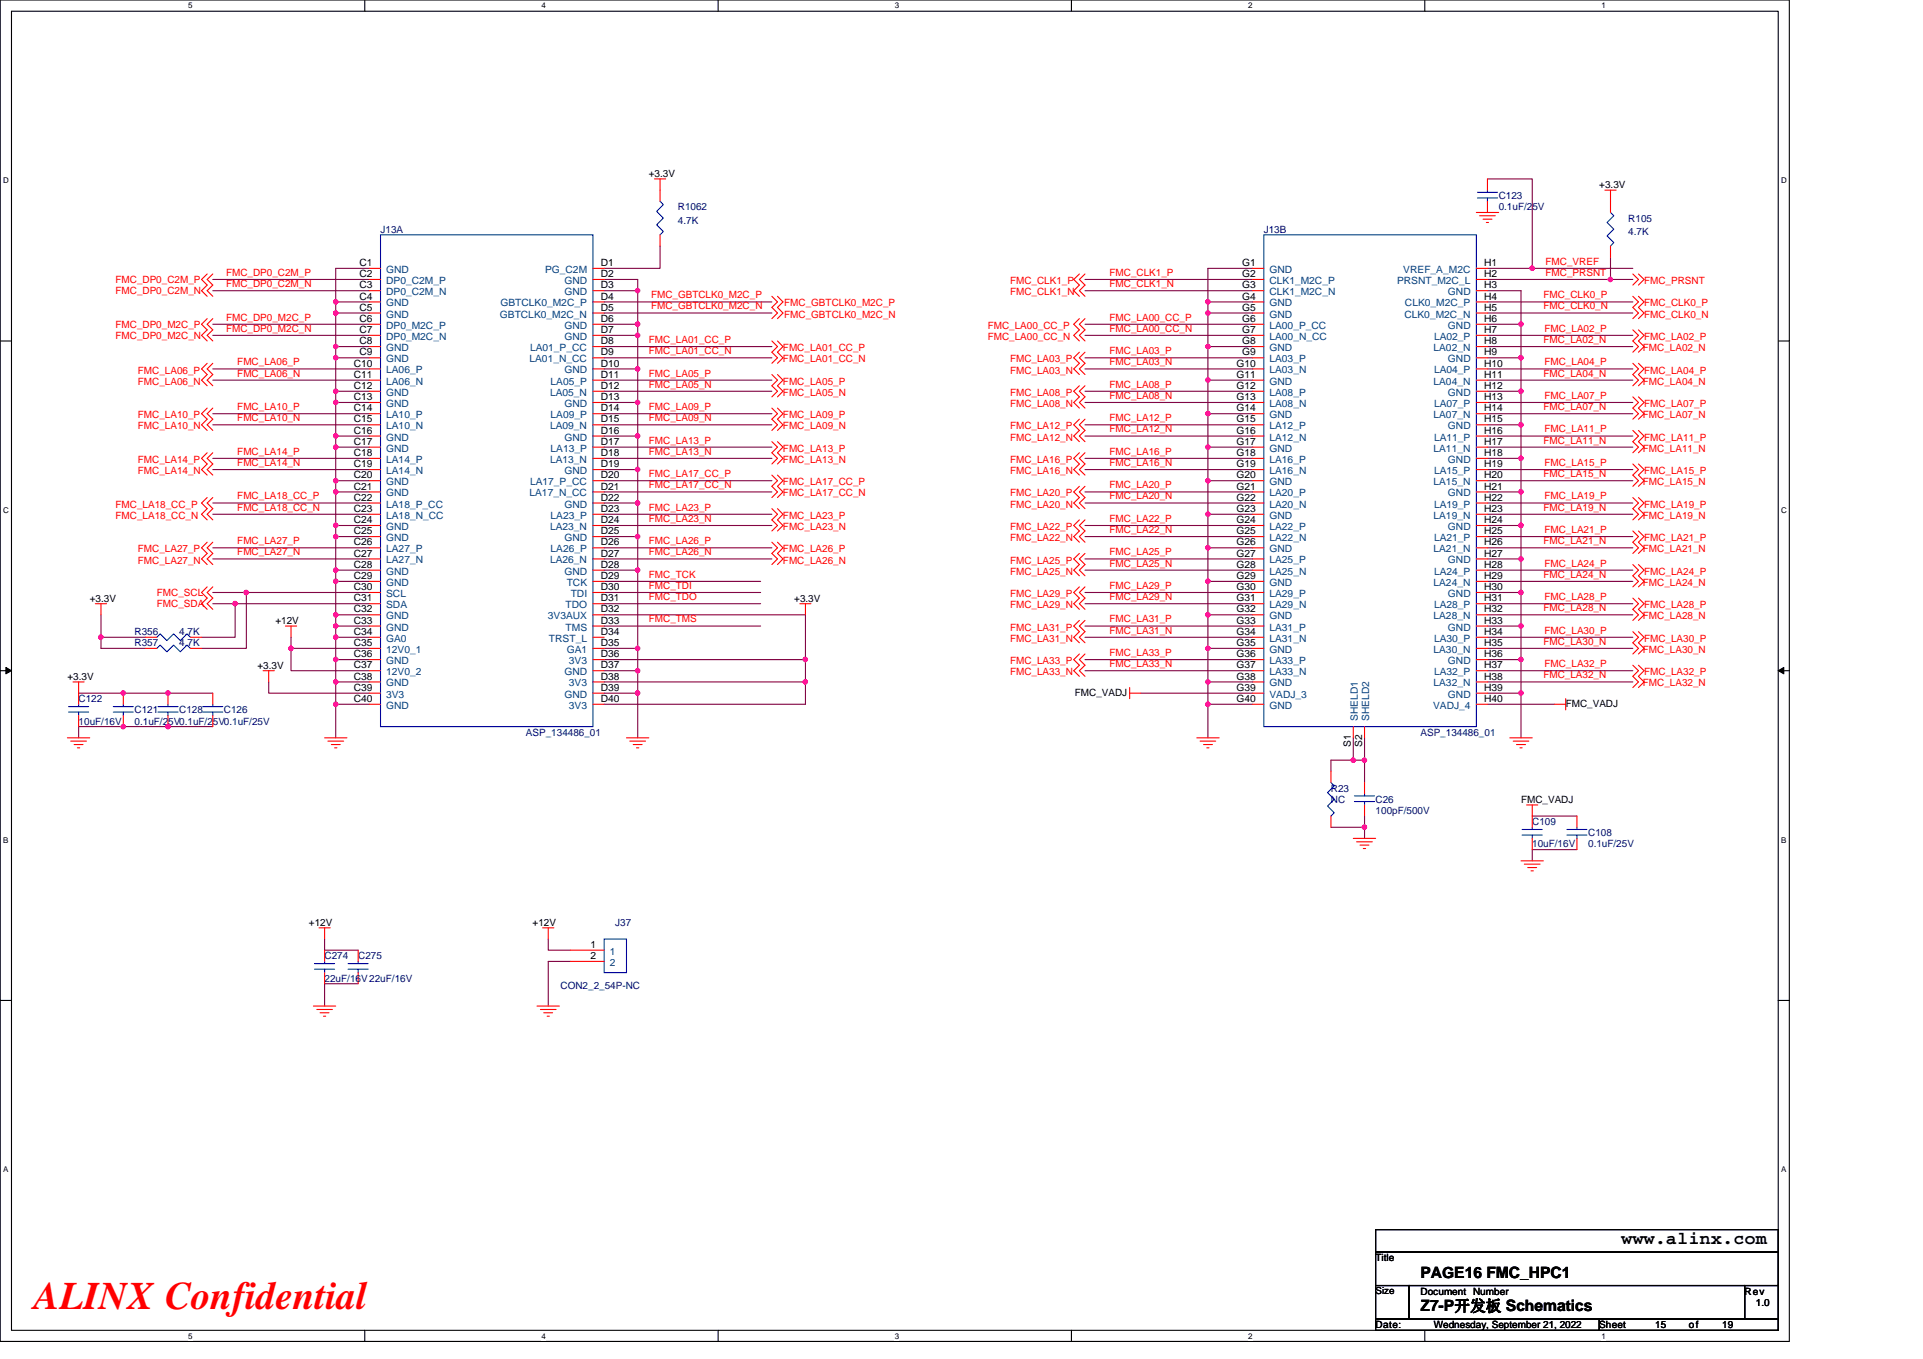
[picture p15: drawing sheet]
<svg xmlns="http://www.w3.org/2000/svg" width="297mm" height="210mm" viewBox="0 0 297 210" stroke-linecap="round" stroke-linejoin="round" font-family="sans-serif">
<defs><g id="words">
<text font-size="6" fill="#f00" x="5.2" y="202.3">ALINX Confidential</text>
<text font-size="2.8" x="250.5" y="192.3">www.alinx.com</text>
<g font-size="2.4">
<text x="219.4" y="197.4">PAGE16 FMC_HPC1</text>
<text x="219.4" y="202.6">Z7-P开发板 Schematics</text>
</g>
<g font-size="1.5">
<text x="100.2" y="27.3">+3.3V</text>
<text x="247" y="29">+3.3V</text>
<text x="55.5" y="41.1">C1</text>
<text x="92.8" y="41.1">D1</text>
<text x="191.9" y="41.1">G1</text>
<text x="229.3" y="41.1">H1</text>
<text x="55.5" y="42.8">C2</text>
<text x="55.5" y="44.6">C3</text>
<text x="55.5" y="46.3">C4</text>
<text x="92.8" y="42.8">D2</text>
<text x="92.8" y="44.6">D3</text>
<text x="92.8" y="46.3">D4</text>
<text x="191.9" y="42.8">G2</text>
<text x="191.9" y="44.6">G3</text>
<text x="191.9" y="46.3">G4</text>
<text x="229.3" y="44.6">H3</text>
<text x="229.3" y="46.3">H4</text>
<text x="229.3" y="42.8">H2</text>
<text x="55.5" y="49.7">C6</text>
<text x="55.5" y="51.5">C7</text>
<text x="55.5" y="48">C5</text>
<text x="55.5" y="53.2">C8</text>
<text x="92.8" y="49.7">D6</text>
<text x="92.8" y="51.5">D7</text>
<text x="92.8" y="48">D5</text>
<text x="92.8" y="53.2">D8</text>
<text x="191.9" y="48">G5</text>
<text x="191.9" y="49.7">G6</text>
<text x="191.9" y="51.5">G7</text>
<text x="191.9" y="53.2">G8</text>
<text x="229.3" y="48">H5</text>
<text x="229.3" y="49.7">H6</text>
<text x="229.3" y="51.5">H7</text>
<text x="229.3" y="53.2">H8</text>
<text x="54.6" y="56.6">C10</text>
<text x="54.6" y="58.4">C11</text>
<text x="55.5" y="54.9">C9</text>
<text x="92.8" y="56.6">D10</text>
<text x="92.8" y="58.4">D11</text>
<text x="92.8" y="54.9">D9</text>
<text x="191" y="56.6">G10</text>
<text x="191" y="58.4">G11</text>
<text x="191.9" y="54.9">G9</text>
<text x="229.3" y="54.9">H9</text>
<text x="229.3" y="56.6">H10</text>
<text x="229.3" y="58.4">H11</text>
<text x="54.6" y="63.6">C14</text>
<text x="54.6" y="65.3">C15</text>
<text x="54.6" y="60.1">C12</text>
<text x="54.6" y="61.8">C13</text>
<text x="92.8" y="60.1">D12</text>
<text x="92.8" y="65.3">D15</text>
<text x="92.8" y="61.8">D13</text>
<text x="92.8" y="63.6">D14</text>
<text x="191" y="60.1">G12</text>
<text x="191" y="61.8">G13</text>
<text x="191" y="63.6">G14</text>
<text x="191" y="65.3">G15</text>
<text x="229.3" y="60.1">H12</text>
<text x="229.3" y="61.8">H13</text>
<text x="229.3" y="63.6">H14</text>
<text x="229.3" y="65.3">H15</text>
<text x="54.6" y="70.5">C18</text>
<text x="54.6" y="67">C16</text>
<text x="54.6" y="68.7">C17</text>
<text x="92.8" y="70.5">D18</text>
<text x="92.8" y="67">D16</text>
<text x="92.8" y="68.7">D17</text>
<text x="191" y="67">G16</text>
<text x="191" y="68.7">G17</text>
<text x="191" y="70.5">G18</text>
<text x="229.3" y="67">H16</text>
<text x="229.3" y="68.7">H17</text>
<text x="229.3" y="70.5">H18</text>
<text x="54.6" y="72.2">C19</text>
<text x="54.6" y="77.4">C22</text>
<text x="54.6" y="73.9">C20</text>
<text x="54.6" y="75.6">C21</text>
<text x="92.8" y="72.2">D19</text>
<text x="92.8" y="77.4">D22</text>
<text x="92.8" y="73.9">D20</text>
<text x="92.8" y="75.6">D21</text>
<text x="191" y="72.2">G19</text>
<text x="191" y="73.9">G20</text>
<text x="191" y="75.6">G21</text>
<text x="191" y="77.4">G22</text>
<text x="229.3" y="72.2">H19</text>
<text x="229.3" y="73.9">H20</text>
<text x="229.3" y="75.6">H21</text>
<text x="229.3" y="77.4">H22</text>
<text x="54.6" y="79.1">C23</text>
<text x="54.6" y="80.8">C24</text>
<text x="54.6" y="82.6">C25</text>
<text x="92.8" y="80.8">D24</text>
<text x="92.8" y="79.1">D23</text>
<text x="92.8" y="82.6">D25</text>
<text x="191" y="79.1">G23</text>
<text x="191" y="80.8">G24</text>
<text x="191" y="82.6">G25</text>
<text x="229.3" y="79.1">H23</text>
<text x="229.3" y="80.8">H24</text>
<text x="229.3" y="82.6">H25</text>
<text x="54.6" y="84.3">C26</text>
<text x="54.6" y="86">C27</text>
<text x="54.6" y="87.7">C28</text>
<text x="54.6" y="89.5">C29</text>
<text x="92.8" y="86">D27</text>
<text x="92.8" y="84.3">D26</text>
<text x="92.8" y="87.7">D28</text>
<text x="92.8" y="89.5">D29</text>
<text x="191" y="84.3">G26</text>
<text x="191" y="86">G27</text>
<text x="191" y="87.7">G28</text>
<text x="191" y="89.5">G29</text>
<text x="229.3" y="84.3">H26</text>
<text x="229.3" y="86">H27</text>
<text x="229.3" y="87.7">H28</text>
<text x="229.3" y="89.5">H29</text>
<text x="13.9" y="92.9">+3.3V</text>
<text x="54.6" y="91.2">C30</text>
<text x="54.6" y="92.9">C31</text>
<text x="54.6" y="94.6">C32</text>
<text x="92.8" y="94.6">D32</text>
<text x="92.8" y="92.9">D31</text>
<text x="92.8" y="91.2">D30</text>
<text x="122.7" y="92.9">+3.3V</text>
<text x="191" y="91.2">G30</text>
<text x="191" y="92.9">G31</text>
<text x="191" y="94.6">G32</text>
<text x="229.3" y="91.2">H30</text>
<text x="229.3" y="92.9">H31</text>
<text x="229.3" y="94.6">H32</text>
<text x="42.5" y="96.4">+12V</text>
<text x="54.6" y="98.1">C34</text>
<text x="54.6" y="99.8">C35</text>
<text x="54.6" y="96.4">C33</text>
<text x="54.6" y="101.6">C36</text>
<text x="92.8" y="101.6">D36</text>
<text x="92.8" y="98.1">D34</text>
<text x="92.8" y="96.4">D33</text>
<text x="92.8" y="99.8">D35</text>
<text x="191" y="96.4">G33</text>
<text x="191" y="98.1">G34</text>
<text x="191" y="99.8">G35</text>
<text x="191" y="101.6">G36</text>
<text x="229.3" y="96.4">H33</text>
<text x="229.3" y="98.1">H34</text>
<text x="229.3" y="99.8">H35</text>
<text x="229.3" y="101.6">H36</text>
<text x="10.4" y="105">+3.3V</text>
<text x="39.8" y="103.3">+3.3V</text>
<text x="54.6" y="103.3">C37</text>
<text x="54.6" y="106.7">C39</text>
<text x="54.6" y="105">C38</text>
<text x="92.8" y="105">D38</text>
<text x="92.8" y="103.3">D37</text>
<text x="92.8" y="106.7">D39</text>
<text x="166" y="107.5">FMC_VADJ</text>
<text x="191" y="103.3">G37</text>
<text x="191" y="105">G38</text>
<text x="191" y="106.7">G39</text>
<text x="229.3" y="103.3">H37</text>
<text x="229.3" y="105">H38</text>
<text x="229.3" y="106.7">H39</text>
<text x="54.6" y="108.5">C40</text>
<text x="92.8" y="108.5">D40</text>
<text x="191" y="108.5">G40</text>
<text x="229.3" y="108.5">H40</text>
<text x="241.8" y="109.2">FMC_VADJ</text>
<text x="208.7" y="115.4" transform="rotate(-90 208.7 115.4)">S1</text>
<text x="210.4" y="115.4" transform="rotate(-90 210.4 115.4)">S2</text>
<text x="234.9" y="124">FMC_VADJ</text>
<text x="47.7" y="143">+12V</text>
<text x="82.3" y="143">+12V</text>
<text x="91.2" y="146.5">1</text>
<text x="91.2" y="148.2">2</text>
<text x="212.5" y="194.9">Title</text>
<text x="212.5" y="200">Size</text>
<text x="219.4" y="200">Document Number</text>
<text x="269.5" y="200">Rev</text>
<text x="271.2" y="201.8">1.0</text>
<text x="212.5" y="205.2">Date:</text>
<text x="221.5" y="205.2">Wednesday, September 21, 2022</text>
<text x="247" y="205.2">Sheet</text>
<text x="255.7" y="205.2">15</text>
<text x="260.9" y="205.2">of</text>
<text x="266" y="205.2">19</text>
</g>
<g font-size="1.5" fill="#000080">
<text x="58.8" y="35.9">J13A</text>
<text x="104.7" y="32.5">R1062</text>
<text x="104.7" y="34.6">4.7K</text>
<text x="195.2" y="35.9">J13B</text>
<text x="231.5" y="30.8">C123</text>
<text x="231.5" y="32.5">0.1uF/25V</text>
<text x="251.5" y="34.2">R105</text>
<text x="251.5" y="36.3">4.7K</text>
<text x="20.8" y="99.9">R357</text>
<text x="20.8" y="98.1">R356</text>
<text x="27.7" y="99.9">4.7K</text>
<text x="27.7" y="98.1">4.7K</text>
<text x="12.1" y="108.5">C122</text>
<text x="12.1" y="112">10uF/16V</text>
<text x="20.8" y="110.2">C121</text>
<text x="20.8" y="112">0.1uF/25V0.1uF/25V0.1uF/25V</text>
<text x="27.7" y="110.2">C128</text>
<text x="34.6" y="110.2">C126</text>
<text x="81.2" y="113.7">ASP_134486_01</text>
<text x="219.4" y="113.7">ASP_134486_01</text>
<text x="205.6" y="122.3">R23</text>
<text x="205.6" y="124">NC</text>
<text x="212.5" y="124">C26</text>
<text x="212.5" y="125.8">100pF/500V</text>
<text x="236.7" y="127.5">C109</text>
<text x="236.7" y="130.9">10uF/16V</text>
<text x="245.3" y="129.2">C108</text>
<text x="245.3" y="130.9">0.1uF/25V</text>
<text x="95" y="143">J37</text>
<text x="50.1" y="148.2">C274</text>
<text x="55.3" y="148.2">C275</text>
<text x="50.1" y="151.7">22uF/16V22uF/16V</text>
<text x="86.6" y="152.9">CON2_2_54P-NC</text>
</g>
<g font-size="1.5" fill="#f00">
<text x="238.7" y="40.9">FMC_VREF</text>
<text x="17.8" y="43.7">FMC_DP0_C2M_P</text>
<text x="17.8" y="45.4">FMC_DP0_C2M_N</text>
<text x="34.9" y="42.6">FMC_DP0_C2M_P</text>
<text x="34.9" y="44.4">FMC_DP0_C2M_N</text>
<text x="100.6" y="46.1">FMC_GBTCLK0_M2C_P</text>
<text x="100.6" y="47.8">FMC_GBTCLK0_M2C_N</text>
<text x="121.1" y="47.3">FMC_GBTCLK0_M2C_P</text>
<text x="156" y="43.9">FMC_CLK1_P</text>
<text x="156" y="45.6">FMC_CLK1_N</text>
<text x="171.4" y="42.6">FMC_CLK1_P</text>
<text x="171.4" y="44.4">FMC_CLK1_N</text>
<text x="238.4" y="46.1">FMC_CLK0_P</text>
<text x="238.4" y="47.8">FMC_CLK0_N</text>
<text x="238.7" y="42.6">FMC_PRSNT</text>
<text x="254" y="43.9">FMC_PRSNT</text>
<text x="254" y="47.3">FMC_CLK0_P</text>
<text x="17.8" y="50.6">FMC_DP0_M2C_P</text>
<text x="17.8" y="52.4">FMC_DP0_M2C_N</text>
<text x="34.9" y="49.6">FMC_DP0_M2C_P</text>
<text x="34.9" y="51.3">FMC_DP0_M2C_N</text>
<text x="100.2" y="53">FMC_LA01_CC_P</text>
<text x="121.1" y="49.1">FMC_GBTCLK0_M2C_N</text>
<text x="152.6" y="50.8">FMC_LA00_CC_P</text>
<text x="152.6" y="52.5">FMC_LA00_CC_N</text>
<text x="171.4" y="49.6">FMC_LA00_CC_P</text>
<text x="171.4" y="51.3">FMC_LA00_CC_N</text>
<text x="238.4" y="53">FMC_LA02_N</text>
<text x="238.6" y="51.3">FMC_LA02_P</text>
<text x="254" y="49.1">FMC_CLK0_N</text>
<text x="254" y="52.5">FMC_LA02_P</text>
<text x="21.3" y="57.7">FMC_LA06_P</text>
<text x="21.3" y="59.4">FMC_LA06_N</text>
<text x="36.7" y="56.5">FMC_LA06_P</text>
<text x="36.7" y="58.2">FMC_LA06_N</text>
<text x="100.2" y="54.7">FMC_LA01_CC_N</text>
<text x="100.2" y="58.2">FMC_LA05_P</text>
<text x="100.2" y="59.9">FMC_LA05_N</text>
<text x="120.9" y="54.3">FMC_LA01_CC_P</text>
<text x="120.9" y="56">FMC_LA01_CC_N</text>
<text x="120.9" y="59.4">FMC_LA05_P</text>
<text x="156" y="56">FMC_LA03_P</text>
<text x="156" y="57.7">FMC_LA03_N</text>
<text x="171.4" y="54.7">FMC_LA03_P</text>
<text x="171.4" y="56.5">FMC_LA03_N</text>
<text x="171.4" y="59.9">FMC_LA08_P</text>
<text x="238.4" y="58.2">FMC_LA04_N</text>
<text x="238.6" y="56.5">FMC_LA04_P</text>
<text x="253.8" y="54.3">FMC_LA02_N</text>
<text x="253.8" y="59.4">FMC_LA04_N</text>
<text x="254" y="57.7">FMC_LA04_P</text>
<text x="21.3" y="64.6">FMC_LA10_P</text>
<text x="36.7" y="63.4">FMC_LA10_P</text>
<text x="36.7" y="65.1">FMC_LA10_N</text>
<text x="100.2" y="63.4">FMC_LA09_P</text>
<text x="100.2" y="65.1">FMC_LA09_N</text>
<text x="120.9" y="61.2">FMC_LA05_N</text>
<text x="120.9" y="64.6">FMC_LA09_P</text>
<text x="156" y="61.2">FMC_LA08_P</text>
<text x="156" y="62.9">FMC_LA08_N</text>
<text x="171.4" y="61.6">FMC_LA08_N</text>
<text x="171.4" y="65.1">FMC_LA12_P</text>
<text x="238.4" y="63.4">FMC_LA07_N</text>
<text x="238.6" y="61.6">FMC_LA07_P</text>
<text x="253.8" y="64.6">FMC_LA07_N</text>
<text x="254" y="62.9">FMC_LA07_P</text>
<text x="21.3" y="66.4">FMC_LA10_N</text>
<text x="21.3" y="71.5">FMC_LA14_P</text>
<text x="36.7" y="70.3">FMC_LA14_P</text>
<text x="100.2" y="68.5">FMC_LA13_P</text>
<text x="100.2" y="70.3">FMC_LA13_N</text>
<text x="120.9" y="66.4">FMC_LA09_N</text>
<text x="120.9" y="69.8">FMC_LA13_P</text>
<text x="120.9" y="71.5">FMC_LA13_N</text>
<text x="156" y="66.4">FMC_LA12_P</text>
<text x="156" y="68.1">FMC_LA12_N</text>
<text x="156" y="71.5">FMC_LA16_P</text>
<text x="171.4" y="66.8">FMC_LA12_N</text>
<text x="171.4" y="70.3">FMC_LA16_P</text>
<text x="238.4" y="68.5">FMC_LA11_N</text>
<text x="238.6" y="66.8">FMC_LA11_P</text>
<text x="253.8" y="69.8">FMC_LA11_N</text>
<text x="254" y="68.1">FMC_LA11_P</text>
<text x="21.3" y="73.3">FMC_LA14_N</text>
<text x="36.7" y="72">FMC_LA14_N</text>
<text x="36.7" y="77.2">FMC_LA18_CC_P</text>
<text x="100.2" y="75.5">FMC_LA17_CC_N</text>
<text x="100.2" y="73.7">FMC_LA17_CC_P</text>
<text x="120.9" y="75">FMC_LA17_CC_P</text>
<text x="120.9" y="76.7">FMC_LA17_CC_N</text>
<text x="156" y="73.3">FMC_LA16_N</text>
<text x="156" y="76.7">FMC_LA20_P</text>
<text x="171.4" y="72">FMC_LA16_N</text>
<text x="171.4" y="75.5">FMC_LA20_P</text>
<text x="171.4" y="77.2">FMC_LA20_N</text>
<text x="238.4" y="73.7">FMC_LA15_N</text>
<text x="238.6" y="72">FMC_LA15_P</text>
<text x="238.6" y="77.2">FMC_LA19_P</text>
<text x="253.8" y="75">FMC_LA15_N</text>
<text x="254" y="73.3">FMC_LA15_P</text>
<text x="17.8" y="78.4">FMC_LA18_CC_P</text>
<text x="17.8" y="80.2">FMC_LA18_CC_N</text>
<text x="36.7" y="78.9">FMC_LA18_CC_N</text>
<text x="100.2" y="78.9">FMC_LA23_P</text>
<text x="100.2" y="80.6">FMC_LA23_N</text>
<text x="120.9" y="80.2">FMC_LA23_P</text>
<text x="120.9" y="81.9">FMC_LA23_N</text>
<text x="156" y="78.4">FMC_LA20_N</text>
<text x="156" y="81.9">FMC_LA22_P</text>
<text x="156" y="83.6">FMC_LA22_N</text>
<text x="171.4" y="80.6">FMC_LA22_P</text>
<text x="171.4" y="82.4">FMC_LA22_N</text>
<text x="238.4" y="78.9">FMC_LA19_N</text>
<text x="238.6" y="82.4">FMC_LA21_P</text>
<text x="253.8" y="80.2">FMC_LA19_N</text>
<text x="254" y="78.4">FMC_LA19_P</text>
<text x="254" y="83.6">FMC_LA21_P</text>
<text x="21.3" y="85.3">FMC_LA27_P</text>
<text x="21.3" y="87.1">FMC_LA27_N</text>
<text x="36.7" y="84.1">FMC_LA27_P</text>
<text x="36.7" y="85.8">FMC_LA27_N</text>
<text x="100.2" y="84.1">FMC_LA26_P</text>
<text x="100.2" y="85.8">FMC_LA26_N</text>
<text x="100.2" y="89.3">FMC_TCK</text>
<text x="120.9" y="85.3">FMC_LA26_P</text>
<text x="120.9" y="87.1">FMC_LA26_N</text>
<text x="156" y="87.1">FMC_LA25_P</text>
<text x="156" y="88.8">FMC_LA25_N</text>
<text x="171.4" y="85.8">FMC_LA25_P</text>
<text x="171.4" y="87.5">FMC_LA25_N</text>
<text x="238.4" y="84.1">FMC_LA21_N</text>
<text x="238.4" y="89.3">FMC_LA24_N</text>
<text x="238.6" y="87.5">FMC_LA24_P</text>
<text x="253.8" y="85.3">FMC_LA21_N</text>
<text x="254" y="88.8">FMC_LA24_P</text>
<text x="24.2" y="93.8">FMC_SDA</text>
<text x="24.2" y="92.1">FMC_SCL</text>
<text x="100.2" y="91">FMC_TDI</text>
<text x="100.2" y="92.7">FMC_TDO</text>
<text x="156" y="92.3">FMC_LA29_P</text>
<text x="156" y="94">FMC_LA29_N</text>
<text x="171.4" y="91">FMC_LA29_P</text>
<text x="171.4" y="92.7">FMC_LA29_N</text>
<text x="238.4" y="94.4">FMC_LA28_N</text>
<text x="238.6" y="92.7">FMC_LA28_P</text>
<text x="253.8" y="90.5">FMC_LA24_N</text>
<text x="253.8" y="95.7">FMC_LA28_N</text>
<text x="254" y="94">FMC_LA28_P</text>
<text x="100.2" y="96.2">FMC_TMS</text>
<text x="156" y="97.4">FMC_LA31_P</text>
<text x="156" y="99.2">FMC_LA31_N</text>
<text x="171.4" y="101.4">FMC_LA33_P</text>
<text x="171.4" y="96.2">FMC_LA31_P</text>
<text x="171.4" y="97.9">FMC_LA31_N</text>
<text x="238.4" y="99.6">FMC_LA30_N</text>
<text x="238.6" y="97.9">FMC_LA30_P</text>
<text x="253.8" y="100.9">FMC_LA30_N</text>
<text x="254" y="99.2">FMC_LA30_P</text>
<text x="156" y="102.6">FMC_LA33_P</text>
<text x="156" y="104.4">FMC_LA33_N</text>
<text x="171.4" y="103.1">FMC_LA33_N</text>
<text x="238.4" y="104.8">FMC_LA32_N</text>
<text x="238.6" y="103.1">FMC_LA32_P</text>
<text x="253.8" y="106.1">FMC_LA32_N</text>
<text x="254" y="104.4">FMC_LA32_P</text>
</g>
<g font-size="1.5" fill="#004080">
<text x="59.6" y="43.9">DP0_C2M_P</text>
<text x="59.6" y="45.6">DP0_C2M_N</text>
<text x="59.6" y="42.2">GND</text>
<text x="59.6" y="47.3">GND</text>
<text x="77.3" y="47.3">GBTCLK0_M2C_P</text>
<text x="84.2" y="42.2">PG_C2M</text>
<text x="87.2" y="43.9">GND</text>
<text x="87.2" y="45.6">GND</text>
<text x="196.1" y="42.2">GND</text>
<text x="196.1" y="43.9">CLK1_M2C_P</text>
<text x="196.1" y="45.6">CLK1_M2C_N</text>
<text x="196.1" y="47.3">GND</text>
<text x="215.8" y="43.9">PRSNT_M2C_L</text>
<text x="216.8" y="42.2">VREF_A_M2C</text>
<text x="217" y="47.3">CLK0_M2C_P</text>
<text x="223.7" y="45.6">GND</text>
<text x="59.6" y="50.8">DP0_M2C_P</text>
<text x="59.6" y="52.5">DP0_M2C_N</text>
<text x="59.6" y="49.1">GND</text>
<text x="77.2" y="49.1">GBTCLK0_M2C_N</text>
<text x="87.2" y="50.8">GND</text>
<text x="87.2" y="52.5">GND</text>
<text x="196.1" y="49.1">GND</text>
<text x="196.1" y="50.8">LA00_P_CC</text>
<text x="196.1" y="52.5">LA00_N_CC</text>
<text x="216.9" y="49.1">CLK0_M2C_N</text>
<text x="221.5" y="52.5">LA02_P</text>
<text x="223.7" y="50.8">GND</text>
<text x="59.6" y="57.7">LA06_P</text>
<text x="59.6" y="59.4">LA06_N</text>
<text x="59.6" y="54.3">GND</text>
<text x="59.6" y="56">GND</text>
<text x="81.8" y="56">LA01_N_CC</text>
<text x="81.9" y="54.3">LA01_P_CC</text>
<text x="85" y="59.4">LA05_P</text>
<text x="87.2" y="57.7">GND</text>
<text x="196.1" y="54.3">GND</text>
<text x="196.1" y="56">LA03_P</text>
<text x="196.1" y="57.7">LA03_N</text>
<text x="196.1" y="59.4">GND</text>
<text x="221.4" y="54.3">LA02_N</text>
<text x="221.4" y="59.4">LA04_N</text>
<text x="221.5" y="57.7">LA04_P</text>
<text x="223.7" y="56">GND</text>
<text x="59.6" y="64.6">LA10_P</text>
<text x="59.6" y="61.2">GND</text>
<text x="59.6" y="62.9">GND</text>
<text x="85" y="61.2">LA05_N</text>
<text x="85" y="64.6">LA09_P</text>
<text x="87.2" y="62.9">GND</text>
<text x="196.1" y="61.2">LA08_P</text>
<text x="196.1" y="62.9">LA08_N</text>
<text x="196.1" y="64.6">GND</text>
<text x="221.4" y="64.6">LA07_N</text>
<text x="221.5" y="62.9">LA07_P</text>
<text x="223.7" y="61.2">GND</text>
<text x="59.6" y="66.3">LA10_N</text>
<text x="59.6" y="71.5">LA14_P</text>
<text x="59.6" y="68.1">GND</text>
<text x="59.6" y="69.8">GND</text>
<text x="85" y="66.3">LA09_N</text>
<text x="85" y="71.5">LA13_N</text>
<text x="85" y="69.8">LA13_P</text>
<text x="87.2" y="68.1">GND</text>
<text x="196.1" y="66.3">LA12_P</text>
<text x="196.1" y="68.1">LA12_N</text>
<text x="196.1" y="69.8">GND</text>
<text x="196.1" y="71.5">LA16_P</text>
<text x="221.4" y="69.8">LA11_N</text>
<text x="221.5" y="68.1">LA11_P</text>
<text x="223.7" y="66.3">GND</text>
<text x="223.7" y="71.5">GND</text>
<text x="59.6" y="73.3">LA14_N</text>
<text x="59.6" y="75">GND</text>
<text x="59.6" y="76.7">GND</text>
<text x="81.8" y="76.7">LA17_N_CC</text>
<text x="81.9" y="75">LA17_P_CC</text>
<text x="87.2" y="73.3">GND</text>
<text x="196.1" y="73.3">LA16_N</text>
<text x="196.1" y="75">GND</text>
<text x="196.1" y="76.7">LA20_P</text>
<text x="221.4" y="75">LA15_N</text>
<text x="221.5" y="73.3">LA15_P</text>
<text x="223.7" y="76.7">GND</text>
<text x="59.6" y="78.4">LA18_P_CC</text>
<text x="59.6" y="80.2">LA18_N_CC</text>
<text x="59.6" y="81.9">GND</text>
<text x="59.6" y="83.6">GND</text>
<text x="85" y="81.9">LA23_N</text>
<text x="85" y="80.2">LA23_P</text>
<text x="87.2" y="78.4">GND</text>
<text x="87.2" y="83.6">GND</text>
<text x="196.1" y="78.4">LA20_N</text>
<text x="196.1" y="80.2">GND</text>
<text x="196.1" y="81.9">LA22_P</text>
<text x="196.1" y="83.6">LA22_N</text>
<text x="221.4" y="80.2">LA19_N</text>
<text x="221.5" y="78.4">LA19_P</text>
<text x="221.5" y="83.6">LA21_P</text>
<text x="223.7" y="81.9">GND</text>
<text x="59.6" y="85.3">LA27_P</text>
<text x="59.6" y="87.1">LA27_N</text>
<text x="59.6" y="88.8">GND</text>
<text x="85" y="87.1">LA26_N</text>
<text x="85" y="85.3">LA26_P</text>
<text x="87.2" y="88.8">GND</text>
<text x="196.1" y="85.3">GND</text>
<text x="196.1" y="87.1">LA25_P</text>
<text x="196.1" y="88.8">LA25_N</text>
<text x="221.4" y="85.3">LA21_N</text>
<text x="221.5" y="88.8">LA24_P</text>
<text x="223.7" y="87.1">GND</text>
<text x="59.6" y="92.2">SCL</text>
<text x="59.6" y="94">SDA</text>
<text x="59.6" y="90.5">GND</text>
<text x="59.6" y="95.7">GND</text>
<text x="84.6" y="95.7">3V3AUX</text>
<text x="87.4" y="94">TDO</text>
<text x="87.5" y="90.5">TCK</text>
<text x="88.2" y="92.2">TDI</text>
<text x="196.1" y="90.5">GND</text>
<text x="196.1" y="92.2">LA29_P</text>
<text x="196.1" y="94">LA29_N</text>
<text x="196.1" y="95.7">GND</text>
<text x="221.4" y="90.5">LA24_N</text>
<text x="221.4" y="95.7">LA28_N</text>
<text x="221.5" y="94">LA28_P</text>
<text x="223.7" y="92.2">GND</text>
<text x="59.6" y="99.2">GA0</text>
<text x="59.6" y="100.9">12V0_1</text>
<text x="59.6" y="97.4">GND</text>
<text x="84.8" y="99.2">TRST_L</text>
<text x="87.4" y="97.4">TMS</text>
<text x="87.5" y="100.9">GA1</text>
<text x="196.1" y="97.4">LA31_P</text>
<text x="196.1" y="99.2">LA31_N</text>
<text x="196.1" y="100.9">GND</text>
<text x="221.4" y="100.9">LA30_N</text>
<text x="221.5" y="99.2">LA30_P</text>
<text x="223.7" y="97.4">GND</text>
<text x="59.6" y="104.3">12V0_2</text>
<text x="59.6" y="107.8">3V3</text>
<text x="59.6" y="102.6">GND</text>
<text x="59.6" y="106.1">GND</text>
<text x="87.2" y="104.3">GND</text>
<text x="87.2" y="107.8">GND</text>
<text x="87.9" y="102.6">3V3</text>
<text x="87.9" y="106.1">3V3</text>
<text x="196.1" y="102.6">LA33_P</text>
<text x="196.1" y="104.3">LA33_N</text>
<text x="196.1" y="106.1">GND</text>
<text x="196.1" y="107.8">VADJ_3</text>
<text x="221.4" y="106.1">LA32_N</text>
<text x="221.5" y="104.3">LA32_P</text>
<text x="223.7" y="102.6">GND</text>
<text x="223.7" y="107.8">GND</text>
<text x="59.6" y="109.5">GND</text>
<text x="87.9" y="109.5">3V3</text>
<text x="196.1" y="109.5">GND</text>
<text x="209.8" y="111.4" transform="rotate(-90 209.8 111.4)">SHELD1</text>
<text x="211.5" y="111.4" transform="rotate(-90 211.5 111.4)">SHELD2</text>
<text x="221.4" y="109.5">VADJ_4</text>
<text x="94.2" y="147.5">1</text>
<text x="94.2" y="149.2">2</text>
</g>
<g font-size="1.2">
<text x="29.1" y="1.3">5</text>
<text x="83.6" y="1.3">4</text>
<text x="138.2" y="1.3">3</text>
<text x="192.8" y="1.3">2</text>
<text x="247.4" y="1.3">1</text>
<text x=".5" y="28.3">D</text>
<text x="275.1" y="28.3">D</text>
<text x=".5" y="79.2">C</text>
<text x="275.1" y="79.2">C</text>
<text x=".5" y="130.2">B</text>
<text x="275.1" y="130.2">B</text>
<text x=".5" y="181.1">A</text>
<text x="275.1" y="181.1">A</text>
<text x="29.1" y="206.8">5</text>
<text x="83.6" y="206.8">4</text>
<text x="138.2" y="206.8">3</text>
<text x="192.8" y="206.8">2</text>
<text x="247.4" y="206.8">1</text>
</g>
</g></defs>
<path d="M0 0h276.4v207.3h-276.4zM1.8 1.7h272.9v203.8h-272.9z" fill="none" stroke="#000" stroke-width=".17"/>
<g fill="#fff">
<path d="M29.1 .2h.6v1.4h-.6z"/>
<path d="M29.1 205.7h.6v1.4h-.6z"/>
</g>
<path d="M56.3 0v1.7M56.3 205.5v1.8" fill="none" stroke="#000" stroke-width=".17"/>
<g fill="#fff">
<path d="M83.6 .2h.7v1.4h-.7z"/>
<path d="M83.6 205.7h.7v1.4h-.7z"/>
</g>
<path d="M110.9 0v1.7M110.9 205.5v1.8" fill="none" stroke="#000" stroke-width=".17"/>
<g fill="#fff">
<path d="M138.2 .2h.7v1.4h-.7z"/>
<path d="M138.2 205.7h.7v1.4h-.7z"/>
</g>
<path d="M165.5 0v1.7M165.5 205.5v1.8" fill="none" stroke="#000" stroke-width=".17"/>
<g fill="#fff">
<path d="M192.8 .2h.6v1.4h-.6z"/>
<path d="M192.8 205.7h.6v1.4h-.6z"/>
</g>
<path d="M220.1 0v1.7M220.1 205.5v1.8" fill="none" stroke="#000" stroke-width=".17"/>
<g fill="#fff">
<path d="M247.4 .2h.6v1.4h-.6z"/>
<path d="M247.4 205.7h.6v1.4h-.6z"/>
<path d="M.5 27.2h.8v1.4h-.8z"/>
<path d="M275.1 27.2h.9v1.4h-.9z"/>
<path d="M.5 78.1h.8v1.4h-.8z"/>
<path d="M275.1 78.1h.9v1.4h-.9z"/>
</g>
<path d="M0 52.7h1.8M274.7 52.7h1.7" fill="none" stroke="#000" stroke-width=".17"/>
<g fill="#fff">
<path d="M.5 129.1h.8v1.4h-.8z"/>
<path d="M275.1 129.1h.8v1.4h-.8z"/>
</g>
<path d="M0 103.6h1.8M274.7 103.6h1.7" fill="none" stroke="#000" stroke-width=".17"/>
<path d="M.9 103.1l.9 .5-.9 .5zM274.7 103.6l.8-.5v1z" fill="#000" stroke="#000" stroke-width=".15"/>
<g fill="#fff">
<path d="M.5 180h.8v1.4h-.8z"/>
<path d="M275.1 180h.8v1.4h-.8z"/>
</g>
<path d="M0 154.6h1.8M274.7 154.6h1.7M212.5 190h62.2v3.5h-62.2zM212.5 193.5h62.2v5.1h-62.2zM212.5 198.6h5.2v5.2h-5.2zM217.7 198.6h51.8v5.2h-51.8zM269.5 198.6h5.2v5.2h-5.2zM212.5 203.8h34.5v1.7h-34.5zM247 203.8h27.7v1.7h-27.7z" fill="none" stroke="#000" stroke-width=".17"/>
<g fill="none" stroke="#800040" stroke-width=".17">
<path d="M102 38v3.5h-8.7M229.8 27.6h6.9v13.9M248.8 39.7v3.5h3.4M32.9 57h24.1M32.9 58.7h24.1M32.9 43.2h24.1M32.9 44.9h24.1M32.9 50.1h24.1M32.9 51.8h24.1M51.9 55.3h5.1M51.9 53.6h5.1M51.9 46.7h5.1"/>
<path d="M51.9 55.3v5.2M51.9 53.6v1.7M51.9 46.7v1.7M51.9 48.4h5.1M51.9 48.4v5.2M57 41.5h-5.1v5.2M93.3 57h5.2M93.3 51.8h5.2M93.3 50.1h5.2M93.3 43.2h5.2v1.7M93.3 53.6h25.9M93.3 55.3h25.9"/>
<path d="M93.3 58.7h25.9M93.3 46.7h25.9M93.3 48.4h25.9M93.3 44.9h5.2M98.5 57v5.2M98.5 50.1v1.7M98.5 44.9v5.2M98.5 51.8v5.2M167.6 43.2h25.9M167.6 44.9h25.9M167.6 50.1h25.9M167.6 51.8h25.9"/>
<path d="M167.6 55.3h25.9M167.6 57h25.9M186.6 48.4h6.9M186.6 48.4v5.2h6.9M186.6 46.7v1.7M186.6 53.6v5.1h6.9M186.6 58.7v5.2h6.9M193.5 41.5h-6.9v5.2h6.9M229.8 55.3h5.1M229.8 50.1h5.1M229.8 44.9h5.1v5.2M229.8 46.7h22.4"/>
<path d="M229.8 43.2h19M229.8 48.4h22.4M229.8 51.8h22.4M229.8 53.6h22.4M229.8 57h22.4M229.8 58.7h22.4M229.8 41.5h6.9M234.9 55.3v5.2M234.9 50.1v5.2M236.7 41.5h15.5M32.9 63.9h24.1M32.9 65.6h24.1"/>
<path d="M32.9 70.8h24.1M32.9 72.6h24.1M32.9 77.7h24.1M32.9 79.5h24.1M51.9 76h5.1M51.9 74.3h5.1M51.9 69.1h5.1M51.9 67.4h5.1M51.9 62.2h5.1M51.9 60.5h5.1M51.9 76v5.2M51.9 69.1v5.2"/>
<path d="M51.9 67.4v1.7M51.9 62.2v5.2M51.9 60.5v1.7M51.9 74.3v1.7M93.3 69.1h25.9M93.3 74.3h25.9M93.3 77.7h5.2M93.3 72.6h5.2M93.3 67.4h5.2M93.3 62.2h5.2M93.3 60.5h25.9M93.3 63.9h25.9"/>
<path d="M93.3 65.6h25.9M93.3 70.8h25.9M93.3 76h25.9M93.3 79.5h25.9M98.5 77.7v5.2M98.5 72.6v5.1M98.5 62.2v5.2M98.5 67.4v5.2M167.6 60.5h25.9M167.6 62.2h25.9M167.6 65.6h25.9M167.6 67.4h25.9"/>
<path d="M167.6 70.8h25.9M167.6 72.6h25.9M167.6 76h25.9M167.6 77.7h25.9M186.6 63.9v5.2h6.9M186.6 69.1v5.2h6.9M186.6 74.3v5.2h6.9M186.6 79.5v5.1M229.8 76h5.1M229.8 70.8h5.1M229.8 65.6h5.1M229.8 60.5h5.1"/>
<path d="M229.8 62.2h22.4M229.8 63.9h22.4M229.8 69.1h22.4M229.8 67.4h22.4M229.8 74.3h22.4M229.8 72.6h22.4M229.8 79.5h22.4M229.8 77.7h22.4M234.9 76v5.2M234.9 60.5v5.1M234.9 65.6v5.2M234.9 70.8v5.2"/>
<path d="M15.6 98.5h6.9M15.6 95v3.5M15.6 98.5v1.7h6.9M32.9 84.6h24.1M32.9 86.4h24.1M32.9 91.5h5.2M32.9 93.3h3.4M45 98.5v1.7h12M51.9 96.7h5.1M51.9 98.5h5.1M51.9 95h5.1M51.9 89.8h5.1"/>
<path d="M51.9 88.1h5.1M51.9 82.9h5.1M51.9 81.2h5.1M51.9 96.7v1.8M51.9 98.5v3.4M51.9 89.8v5.2M51.9 88.1v1.7M51.9 82.9v5.2M51.9 81.2v1.7M51.9 95v1.7M57 93.3h-20.7v5.2h-5.2M57 91.5h-18.9v8.7h-7"/>
<path d="M93.3 81.2h25.9M93.3 88.1h5.2M93.3 82.9h5.2M93.3 95h31.1v6.9M93.3 89.8h24.2M93.3 91.5h24.2M93.3 93.3h24.2M93.3 96.7h24.2M93.3 84.6h25.9M93.3 86.4h25.9M98.5 88.1v12.1M98.5 82.9v5.2"/>
<path d="M167.6 81.2h25.9M167.6 82.9h25.9M167.6 86.4h25.9M167.6 88.1h25.9M167.6 91.5h25.9M167.6 93.3h25.9M167.6 96.7h25.9M167.6 98.5h25.9M186.6 84.6h6.9M186.6 95v5.2h6.9M186.6 84.6v5.2h6.9M186.6 89.8v5.2h6.9"/>
<path d="M229.8 96.7h5.1M229.8 91.5h5.1M229.8 86.4h5.1M229.8 81.2h5.1M229.8 84.6h22.4M229.8 82.9h22.4M229.8 89.8h22.4M229.8 88.1h22.4M229.8 95h22.4M229.8 93.3h22.4M229.8 98.5h22.4M234.9 96.7v5.2"/>
<path d="M234.9 91.5v5.2M234.9 86.4v5.1M234.9 81.2v5.2M12.1 107.1h20.8M32.9 112.3h-20.8v1.7M41.5 105.4v1.7h15.5M45 100.2v3.4h12M51.9 108.8h5.1M51.9 105.4h5.1M51.9 101.9h5.1M51.9 108.8v5.2M51.9 101.9v3.5"/>
<path d="M51.9 105.4v3.4M93.3 100.2h5.2M93.3 103.6h5.2M93.3 105.4h31.1M93.3 101.9h31.1M93.3 107.1h5.2M98.5 107.1v6.9M98.5 103.6v3.5M98.5 100.2v3.4M124.4 105.4v3.4h-31.1M124.4 101.9v3.5M167.6 101.9h25.9"/>
<path d="M167.6 103.6h25.9M176.2 107.1h17.3M186.6 100.2v5.2h6.9M186.6 105.4v3.4h6.9M186.6 108.8v5.2M209 117.5h-3.4v1.7M209 117.5h1.8M209 114v3.5M210.8 114v3.5M210.8 117.5v3.4M229.8 107.1h5.1v6.9M229.8 101.9h5.1"/>
<path d="M229.8 108.8h10.3M229.8 100.2h22.4M229.8 105.4h22.4M229.8 103.6h22.4M234.9 101.9v5.2M205.6 127.8h5.2M210.8 127.8v1.7M210.8 126.1v1.7M236.7 126.1h6.9M243.6 131.3h-6.9v1.7M50.1 145.1v1.7h5.2M55.3 152h-5.2v3.4"/>
<path d="M84.7 145.1v1.7h3.4M88.1 148.5h-3.4v6.9"/>
</g>
<g fill="#f0f" stroke="#f0f" stroke-width=".17">
<circle cx="234.9" cy="107.1" r=".34"/>
<circle cx="234.9" cy="101.9" r=".34"/>
<circle cx="234.9" cy="96.7" r=".33"/>
<circle cx="234.9" cy="91.5" r=".34"/>
<circle cx="234.9" cy="86.4" r=".34"/>
<circle cx="234.9" cy="81.2" r=".34"/>
<circle cx="234.9" cy="76" r=".34"/>
<circle cx="234.9" cy="60.4" r=".34"/>
<circle cx="234.9" cy="55.3" r=".34"/>
<circle cx="234.9" cy="50.1" r=".34"/>
<circle cx="51.9" cy="108.8" r=".34"/>
<circle cx="51.9" cy="105.4" r=".33"/>
<circle cx="51.9" cy="101.9" r=".34"/>
<circle cx="51.9" cy="98.4" r=".34"/>
<circle cx="51.9" cy="89.8" r=".34"/>
<circle cx="51.9" cy="88.1" r=".33"/>
<circle cx="51.9" cy="82.9" r=".34"/>
<circle cx="51.9" cy="81.2" r=".34"/>
<circle cx="51.9" cy="76" r=".34"/>
<circle cx="51.9" cy="69.1" r=".34"/>
<circle cx="51.9" cy="67.3" r=".34"/>
<circle cx="51.9" cy="62.2" r=".33"/>
<circle cx="51.9" cy="60.4" r=".34"/>
<circle cx="51.9" cy="55.3" r=".34"/>
<circle cx="19" cy="107.1" r=".34"/>
<circle cx="51.9" cy="53.5" r=".33"/>
<circle cx="51.9" cy="48.4" r=".34"/>
<circle cx="51.9" cy="46.6" r=".34"/>
<circle cx="25.9" cy="107.1" r=".34"/>
<circle cx="25.9" cy="112.3" r=".34"/>
<circle cx="19" cy="112.3" r=".34"/>
<circle cx="98.5" cy="100.2" r=".34"/>
<circle cx="98.5" cy="88.1" r=".33"/>
<circle cx="98.5" cy="82.9" r=".34"/>
<circle cx="98.5" cy="77.7" r=".34"/>
<circle cx="98.5" cy="62.2" r=".33"/>
<circle cx="98.5" cy="50.1" r=".34"/>
<circle cx="51.9" cy="96.7" r=".33"/>
<circle cx="51.9" cy="95" r=".34"/>
<circle cx="51.9" cy="74.3" r=".34"/>
<circle cx="98.5" cy="107.1" r=".34"/>
<circle cx="98.5" cy="103.6" r=".34"/>
<circle cx="98.5" cy="57" r=".34"/>
<circle cx="98.5" cy="51.8" r=".34"/>
<circle cx="98.5" cy="72.5" r=".34"/>
<circle cx="98.5" cy="67.3" r=".34"/>
<circle cx="98.5" cy="44.9" r=".33"/>
<circle cx="234.9" cy="65.6" r=".34"/>
<circle cx="234.9" cy="70.8" r=".33"/>
<circle cx="44.9" cy="100.2" r=".34"/>
<circle cx="38" cy="91.5" r=".34"/>
<circle cx="36.3" cy="93.3" r=".34"/>
<circle cx="124.4" cy="105.4" r=".33"/>
<circle cx="124.4" cy="101.9" r=".34"/>
<circle cx="210.8" cy="117.5" r=".34"/>
<circle cx="210.8" cy="127.8" r=".34"/>
<circle cx="248.7" cy="43.2" r=".34"/>
<circle cx="236.7" cy="41.4" r=".34"/>
<circle cx="209" cy="117.5" r=".34"/>
<circle cx="186.6" cy="46.6" r=".34"/>
<circle cx="186.6" cy="53.5" r=".33"/>
<circle cx="186.6" cy="48.4" r=".34"/>
<circle cx="186.6" cy="63.9" r=".34"/>
<circle cx="186.6" cy="58.7" r=".34"/>
<circle cx="186.6" cy="69.1" r=".34"/>
<circle cx="186.6" cy="79.4" r=".33"/>
<circle cx="186.6" cy="74.3" r=".34"/>
<circle cx="186.6" cy="84.6" r=".34"/>
<circle cx="186.6" cy="95" r=".34"/>
<circle cx="186.6" cy="89.8" r=".34"/>
<circle cx="186.6" cy="105.4" r=".33"/>
<circle cx="186.6" cy="100.2" r=".34"/>
<circle cx="186.6" cy="108.8" r=".34"/>
<circle cx="15.6" cy="98.4" r=".34"/>
</g>
<g fill="none" stroke="#f00" stroke-width=".17">
<path d="M101.1 27.6h1.7M102 27.6v3.5M102 36.3v1.7M228 32.8h3.5M228.6 33.3h2.4M229.1 33.9h1.4M229.6 34.4h.3M229.8 27.6v1.8M229.8 31.1v1.7M247.9 29.4h1.7M248.8 29.4v3.4M248.8 38v1.7"/>
<path d="M32 56.1l-.9 .9 .9 .9-.9 .8 .9 .9M32 42.3l-.9 .9 .9 .8-.9 .9 .9 .9M32 49.2l-.9 .9 .9 .9-.9 .8 .9 .9M32.9 56.1l-.9 .9 .9 .9-.9 .8 .9 .9M32.9 42.3l-.9 .9 .9 .8-.9 .9 .9 .9M32.9 49.2l-.9 .9 .9 .9-.9 .8 .9 .9M57 43.2h1.8M57 44.9h1.8M57 50.1h1.8M57 51.8h1.8M57 57h1.8M57 58.7h1.8"/>
<path d="M57 41.5h1.8M57 46.7h1.8M57 48.4h1.8M57 53.6h1.8M57 55.3h1.8M91.6 41.5h1.7M91.6 43.2h1.7M91.6 44.9h1.7M91.6 46.7h1.7M91.6 48.4h1.7M91.6 50.1h1.7M91.6 51.8h1.7"/>
<path d="M91.6 53.6h1.7M91.6 55.3h1.7M91.6 57h1.7M91.6 58.7h1.7M119.2 52.7l.9 .9-.9 .8 .9 .9-.9 .8M119.2 57.9l.9 .8-.9 .9 .9 .9-.9 .8M119.2 45.8l.9 .9-.9 .8 .9 .9-.9 .8M120.1 52.7l.8 .9-.8 .8 .8 .9-.8 .8M120.1 57.9l.8 .8-.8 .9 .8 .9-.8 .8M120.1 45.8l.8 .9-.8 .8 .8 .9-.8 .8M166.7 42.3l-.8 .9 .8 .8-.8 .9 .8 .9M166.7 49.2l-.8 .9 .8 .9-.8 .8 .8 .9"/>
<path d="M166.7 54.4l-.8 .9 .8 .8-.8 .9 .8 .9M166.7 59.6l-.8 .9 .8 .8-.8 .9 .8 .9M167.6 42.3l-.9 .9 .9 .8-.9 .9 .9 .9M167.6 49.2l-.9 .9 .9 .9-.9 .8 .9 .9M167.6 54.4l-.9 .9 .9 .8-.9 .9 .9 .9M167.6 59.6l-.9 .9 .9 .8-.9 .9 .9 .9M193.5 41.5h1.7M193.5 43.2h1.7M193.5 44.9h1.7M193.5 46.7h1.7M193.5 48.4h1.7M193.5 50.1h1.7"/>
<path d="M193.5 51.8h1.7M193.5 53.6h1.7M193.5 55.3h1.7M193.5 57h1.7M193.5 58.7h1.7M228 41.5h1.8M228 43.2h1.8M228 44.9h1.8M228 46.7h1.8M228 48.4h1.8M228 50.1h1.8M228 51.8h1.8"/>
<path d="M228 53.6h1.8M228 55.3h1.8M228 57h1.8M228 58.7h1.8M252.2 42.3l.9 .9-.9 .8M252.2 45.8l.9 .9-.9 .8 .9 .9-.9 .8M252.2 51l.9 .8-.9 .9 .9 .9-.9 .8M252.2 56.1l.9 .9-.9 .9 .9 .8-.9 .9M253.1 42.3l.9 .9-.9 .8M253.1 45.8l.9 .9-.9 .8 .9 .9-.9 .8M253.1 51l.9 .8-.9 .9 .9 .9-.9 .8M253.1 56.1l.9 .9-.9 .9 .9 .8-.9 .9"/>
<path d="M32 63.1l-.9 .8 .9 .9-.9 .8 .9 .9M32 70l-.9 .8 .9 .9-.9 .9 .9 .8M32 76.9l-.9 .8 .9 .9-.9 .9 .9 .8M32.9 63.1l-.9 .8 .9 .9-.9 .8 .9 .9M32.9 70l-.9 .8 .9 .9-.9 .9 .9 .8M32.9 76.9l-.9 .8 .9 .9-.9 .9 .9 .8M57 63.9h1.8M57 65.6h1.8M57 70.8h1.8M57 72.6h1.8M57 77.7h1.8M57 79.5h1.8"/>
<path d="M57 60.5h1.8M57 62.2h1.8M57 67.4h1.8M57 69.1h1.8M57 74.3h1.8M57 76h1.8M91.6 60.5h1.7M91.6 62.2h1.7M91.6 63.9h1.7M91.6 65.6h1.7M91.6 67.4h1.7M91.6 69.1h1.7"/>
<path d="M91.6 70.8h1.7M91.6 72.6h1.7M91.6 74.3h1.7M91.6 76h1.7M91.6 77.7h1.7M91.6 79.5h1.7M119.2 63.1l.9 .8-.9 .9 .9 .8-.9 .9M119.2 68.2l.9 .9-.9 .9 .9 .8-.9 .9M119.2 73.4l.9 .9-.9 .8 .9 .9-.9 .9M119.2 78.6l.9 .9-.9 .8 .9 .9-.9 .8M120.1 63.1l.8 .8-.8 .9 .8 .8-.8 .9M120.1 68.2l.8 .9-.8 .9 .8 .8-.8 .9"/>
<path d="M120.1 73.4l.8 .9-.8 .8 .8 .9-.8 .9M120.1 78.6l.8 .9-.8 .8 .8 .9-.8 .8M166.7 64.8l-.8 .8 .8 .9-.8 .9 .8 .8M166.7 70l-.8 .8 .8 .9-.8 .9 .8 .8M166.7 75.1l-.8 .9 .8 .9-.8 .8 .8 .9M167.6 64.8l-.9 .8 .9 .9-.9 .9 .9 .8M167.6 70l-.9 .8 .9 .9-.9 .9 .9 .8M167.6 75.1l-.9 .9 .9 .9-.9 .8 .9 .9M193.5 60.5h1.7M193.5 62.2h1.7M193.5 63.9h1.7M193.5 65.6h1.7"/>
<path d="M193.5 67.4h1.7M193.5 69.1h1.7M193.5 70.8h1.7M193.5 72.6h1.7M193.5 74.3h1.7M193.5 76h1.7M193.5 77.7h1.7M193.5 79.5h1.7M228 60.5h1.8M228 62.2h1.8M228 63.9h1.8M228 65.6h1.8"/>
<path d="M228 67.4h1.8M228 69.1h1.8M228 70.8h1.8M228 72.6h1.8M228 74.3h1.8M228 76h1.8M228 77.7h1.8M228 79.5h1.8M252.2 76.9l.9 .8-.9 .9 .9 .9-.9 .8M252.2 61.3l.9 .9-.9 .9 .9 .8-.9 .9M252.2 66.5l.9 .9-.9 .8 .9 .9-.9 .9M252.2 71.7l.9 .9-.9 .8 .9 .9-.9 .8"/>
<path d="M253.1 76.9l.9 .8-.9 .9 .9 .9-.9 .8M253.1 61.3l.9 .9-.9 .9 .9 .8-.9 .9M253.1 66.5l.9 .9-.9 .8 .9 .9-.9 .9M253.1 71.7l.9 .9-.9 .8 .9 .9-.9 .8M14.7 93.3h1.8M15.6 93.3v1.7M22.5 98.5h1.7M29.4 98.5h1.7M32 90.7l-.9 .8 .9 .9-.9 .9 .9 .8M32 83.8l-.9 .8 .9 .9-.9 .9 .9 .8M32.9 90.7l-.9 .8 .9 .9-.9 .9 .9 .8M32.9 83.8l-.9 .8 .9 .9-.9 .9 .9 .8"/>
<path d="M44.1 96.7h1.7M45 96.7v1.8M57 84.6h1.8M57 86.4h1.8M57 91.5h1.8M57 93.3h1.8M57 98.5h1.8M57 81.2h1.8M57 82.9h1.8M57 88.1h1.8M57 89.8h1.8M57 95h1.8"/>
<path d="M57 96.7h1.8M91.6 81.2h1.7M91.6 82.9h1.7M91.6 84.6h1.7M91.6 86.4h1.7M91.6 88.1h1.7M91.6 89.8h1.7M91.6 91.5h1.7M91.6 93.3h1.7M91.6 95h1.7M91.6 96.7h1.7M91.6 98.5h1.7"/>
<path d="M119.2 83.8l.9 .8-.9 .9 .9 .9-.9 .8M120.1 83.8l.8 .8-.8 .9 .8 .9-.8 .8M123.5 93.3h1.8M124.4 93.3v1.7M166.7 80.3l-.8 .9 .8 .8-.8 .9 .8 .9M166.7 85.5l-.8 .9 .8 .8-.8 .9 .8 .9M166.7 90.7l-.8 .8 .8 .9-.8 .9 .8 .8M166.7 95.9l-.8 .8 .8 .9-.8 .9 .8 .8M167.6 80.3l-.9 .9 .9 .8-.9 .9 .9 .9M167.6 85.5l-.9 .9 .9 .8-.9 .9 .9 .9M167.6 90.7l-.9 .8 .9 .9-.9 .9 .9 .8M167.6 95.9l-.9 .8 .9 .9-.9 .9 .9 .8"/>
<path d="M193.5 81.2h1.7M193.5 82.9h1.7M193.5 84.6h1.7M193.5 86.4h1.7M193.5 88.1h1.7M193.5 89.8h1.7M193.5 91.5h1.7M193.5 93.3h1.7M193.5 95h1.7M193.5 96.7h1.7M193.5 98.5h1.7M228 81.2h1.8"/>
<path d="M228 82.9h1.8M228 84.6h1.8M228 86.4h1.8M228 88.1h1.8M228 89.8h1.8M228 91.5h1.8M228 93.3h1.8M228 95h1.8M228 96.7h1.8M228 98.5h1.8M252.2 82l.9 .9-.9 .9 .9 .8-.9 .9M252.2 87.2l.9 .9-.9 .9 .9 .8-.9 .9"/>
<path d="M252.2 92.4l.9 .9-.9 .8 .9 .9-.9 .9M252.2 97.6l.9 .9-.9 .8 .9 .9-.9 .8M253.1 82l.9 .9-.9 .9 .9 .8-.9 .9M253.1 87.2l.9 .9-.9 .9 .9 .8-.9 .9M253.1 92.4l.9 .9-.9 .8 .9 .9-.9 .9M253.1 97.6l.9 .9-.9 .8 .9 .9-.9 .8M10.4 114h3.5M10.9 114.5h2.5M11.3 105.4h1.7M11.4 115h1.4M12 115.5h.3M12.1 110.6v1.7"/>
<path d="M12.1 105.4v3.4M19 107.1v1.7M19 110.6v1.7M22.5 100.2h1.7M25.9 107.1v1.7M25.9 110.6v1.7M29.4 100.2h1.7M32.9 107.1v1.7M32.9 110.6v1.7M40.6 103.6h1.8M41.5 103.6v1.8M50.1 114h3.5"/>
<path d="M50.6 114.5h2.5M51.2 115h1.4M51.7 115.5h.3M57 100.2h1.8M57 103.6h1.8M57 107.1h1.8M57 101.9h1.8M57 105.4h1.8M57 108.8h1.8M91.6 100.2h1.7M91.6 101.9h1.7M91.6 103.6h1.7"/>
<path d="M91.6 105.4h1.7M91.6 107.1h1.7M91.6 108.8h1.7M96.8 114h3.4M97.3 114.5h2.4M97.8 115h1.4M98.3 115.5h.4M166.7 101l-.8 .9 .8 .9-.8 .8 .8 .9M167.6 101l-.9 .9 .9 .9-.9 .8 .9 .9M174.5 107.1h1.7M174.5 106.2v1.7M184.9 114h3.4"/>
<path d="M185.4 114.5h2.4M185.9 115h1.4M186.4 115.5h.4M193.5 100.2h1.7M193.5 101.9h1.7M193.5 103.6h1.7M193.5 105.4h1.7M193.5 107.1h1.7M193.5 108.8h1.7M205.6 119.2v1.7M209 112.3v1.7M210.8 112.3v1.7"/>
<path d="M228 100.2h1.8M228 101.9h1.8M228 103.6h1.8M228 105.4h1.8M228 107.1h1.8M228 108.8h1.8M233.2 114h3.5M233.7 114.5h2.5M234.2 115h1.4M234.8 115.5h.3M240.1 108.8h1.7M241.8 107.9v1.8"/>
<path d="M252.2 102.8l.9 .8-.9 .9 .9 .9-.9 .8M253.1 102.8l.9 .8-.9 .9 .9 .9-.9 .8M205.6 126.1v1.7M209 129.5h3.5M209.5 130.1h2.5M210.1 130.6h1.4M210.6 131.1h.3M210.8 120.9v1.7M210.8 124.4v1.7M234.9 133h3.5M235.5 133.5h2.4M235.8 124.4h1.7"/>
<path d="M236 134h1.4M236.5 134.6h.4M236.7 124.4v3.4M236.7 129.5v1.8M243.6 126.1v1.7M243.6 129.5v1.8M48.4 155.4h3.5M48.9 156h2.4M49.3 143.4h1.7M49.4 156.5h1.4M50 157h.3M50.1 143.4v1.7"/>
<path d="M50.1 146.8v1.7M50.1 150.3v1.7M55.3 146.8v1.7M55.3 150.3v1.7M82.9 155.4h3.5M83.5 156h2.4M83.8 143.4h1.8M84 156.5h1.4M84.5 157h.4M84.7 143.4v1.7M88.1 146.8h5.2M88.1 148.5h5.2"/>
</g>
<g fill="none" stroke="#00f" stroke-width=".17">
<path d="M58.8 36.3h32.8v76h-32.8zM102 31.1l.5 .5-1.1 1.1 1.1 1-1.1 1 1.1 1.1-.5 .5M195.2 36.3h32.8v76h-32.8zM228.2 30.6h3.1M228.2 29.7h3.1M229.8 29.4v.3M229.8 30.6v.5M248.8 32.8l.5 .5-1.1 1.1 1.1 1-1.1 1 1.1 1.1-.5 .5M24.2 98.5l.5-.6 1.1 1.1 1-1.1 1.1 1.1 1-1.1 .5 .6M10.6 110h3.1M10.6 109.2h3.1M12.1 108.8v.4"/>
<path d="M12.1 110v.6M17.5 110h3.1M17.5 109.2h3.1M19 108.8v.4M19 110v.6M24.2 100.2l.5-.5 1.1 1 1-1 1.1 1 1-1 .5 .5M24.4 110h3.1M24.4 109.2h3.1M25.9 108.8v.4M25.9 110v.6M31.3 110h3.1M31.3 109.2h3.1"/>
<path d="M32.9 108.8v.4M32.9 110v.6M205.6 120.9l.5 .5-1 1.1 1 1-1 1 1 1.1-.5 .5M209.2 123.8h3.1M209.2 123h3.1M210.8 122.6v.4M210.8 123.8v.6M235.1 129h3.1M235.1 128.2h3.1M236.7 127.8v.4M236.7 129v.5M242 129h3.1"/>
<path d="M242 128.2h3.1M243.6 127.8v.4M243.6 129v.5M48.6 149.8h3.1M48.6 148.9h3.1M50.1 148.5v.4M50.1 149.8v.5M53.8 149.8h3.1M53.8 148.9h3.1M55.3 148.5v.4M55.3 149.8v.5M93.3 145.1h3.5v5.2h-3.5z"/>
</g>
<use href="#words"/>
</svg>
